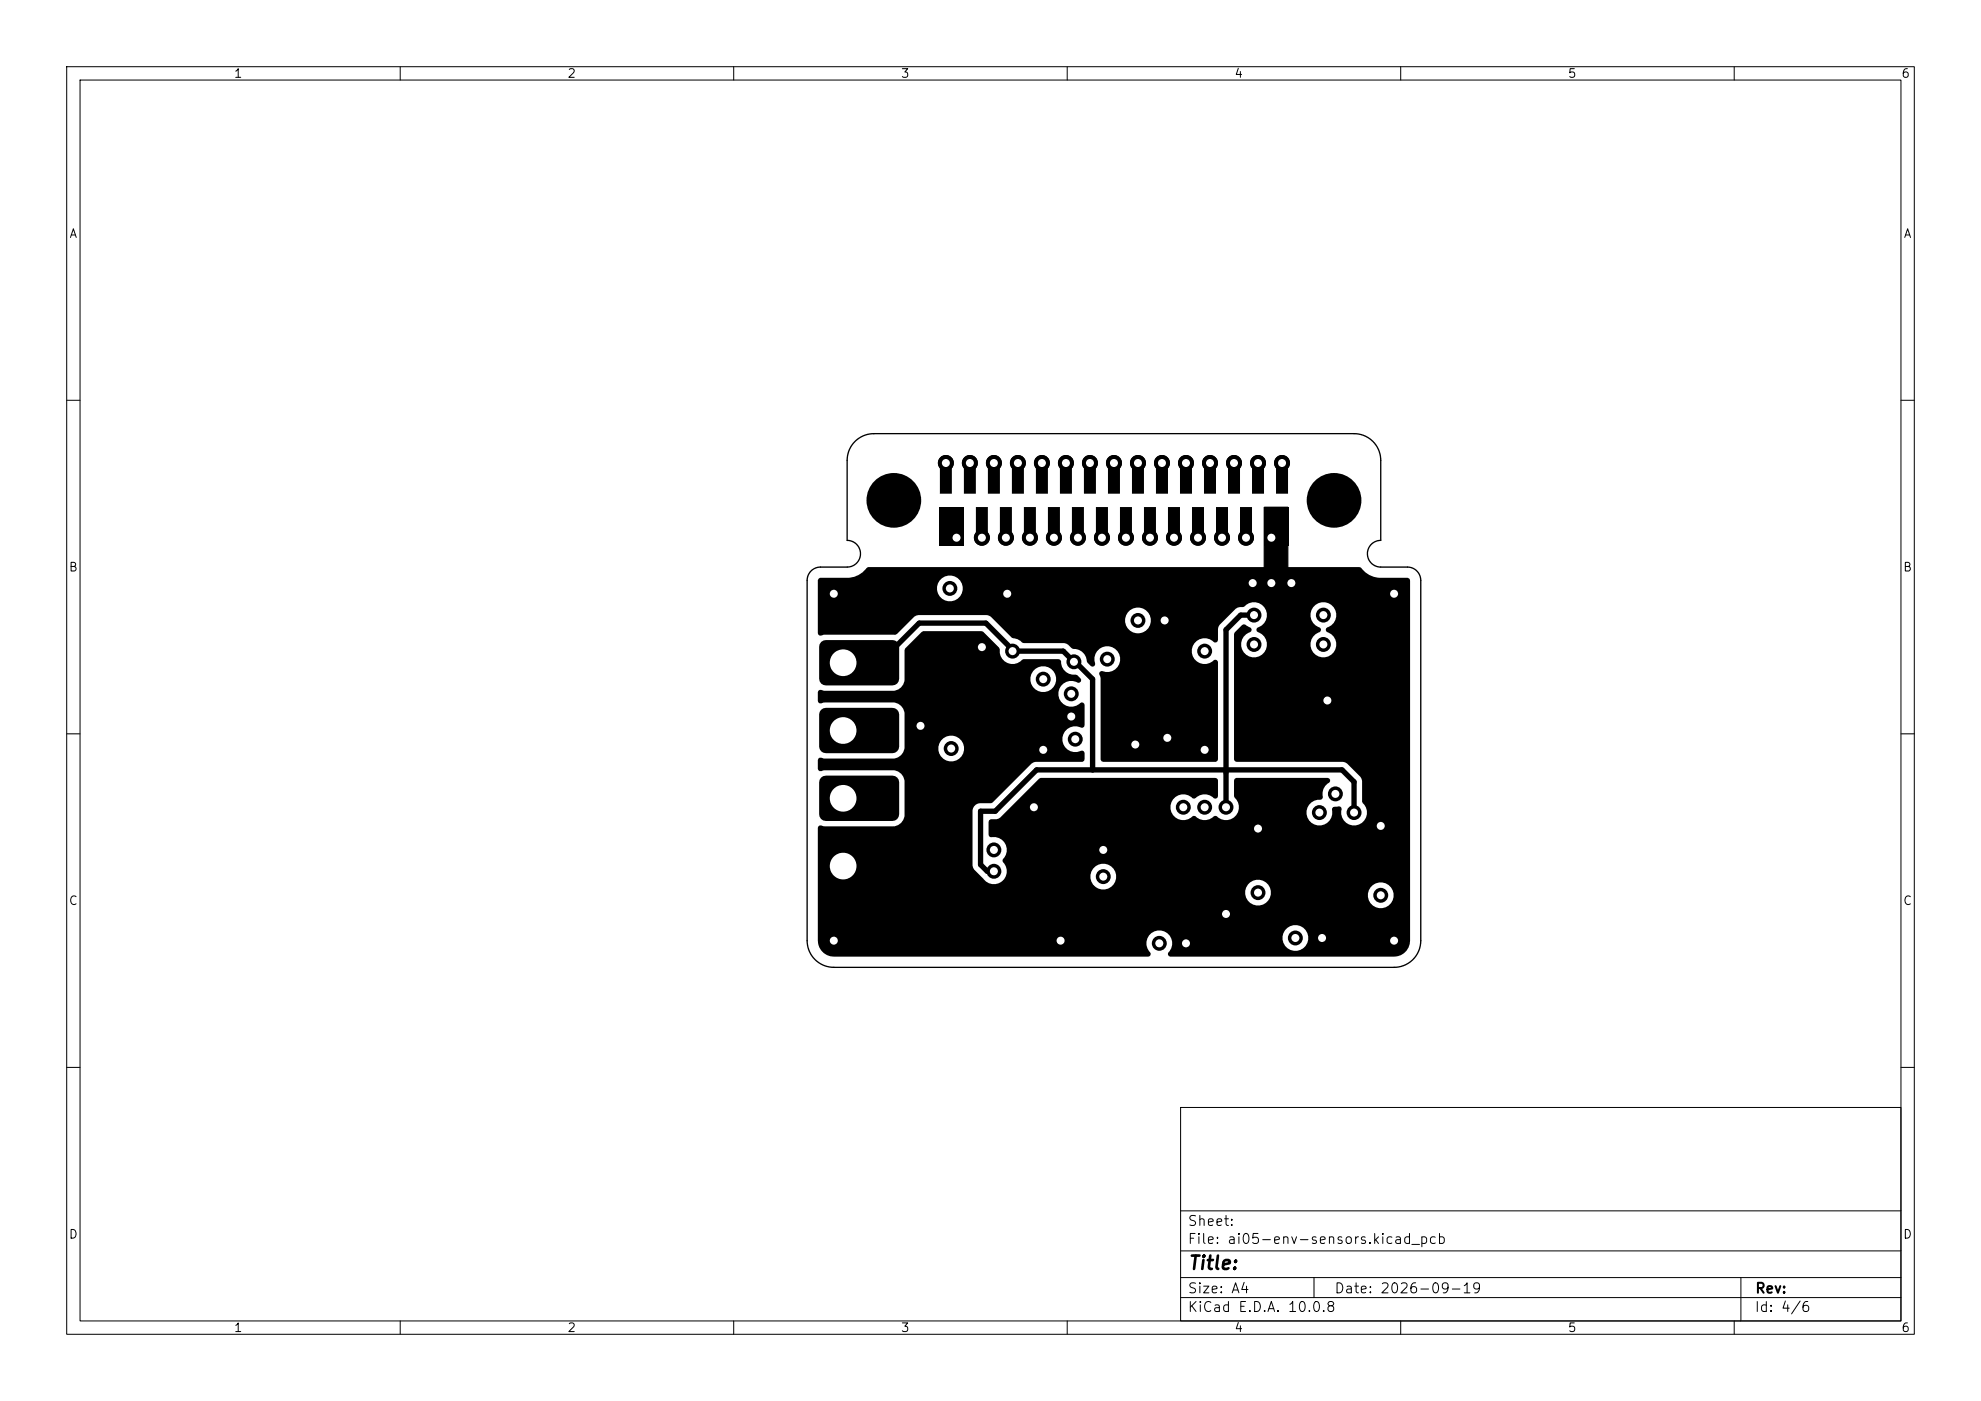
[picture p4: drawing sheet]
<svg xmlns="http://www.w3.org/2000/svg" width="297mm" height="210mm" viewBox="0 0 297 210" stroke-linecap="round" stroke-linejoin="round" font-family="sans-serif">
<defs><g id="words">
<text font-size="2" x="178" y="190.8">Title:</text>
<g font-size="1.5">
<text x="178" y="184.1">Sheet:</text>
<text x="178" y="186.8">File: ai05-env-sensors.kicad_pcb</text>
<text x="178" y="197">KiCad E.D.A. 10.0.8</text>
<text x="178" y="194.2">Size: A4</text>
<text x="200" y="194.2">Date: 2026-09-19</text>
<text x="263" y="197">Id: 4/6</text>
<text x="263" y="194.2">Rev:</text>
</g>
<g font-size="1.3">
<text x="35" y="12">1</text>
<text x="85" y="12">2</text>
<text x="135" y="12">3</text>
<text x="185" y="12">4</text>
<text x="235" y="12">5</text>
<text x="285" y="12">6</text>
<text x="10.3" y="36">A</text>
<text x="285.3" y="36">A</text>
<text x="10.2" y="86">B</text>
<text x="285.2" y="86">B</text>
<text x="10.2" y="136">C</text>
<text x="285.2" y="136">C</text>
<text x="10.2" y="186">D</text>
<text x="285.2" y="186">D</text>
<text x="35" y="200">1</text>
<text x="85" y="200">2</text>
<text x="135" y="200">3</text>
<text x="185" y="200">4</text>
<text x="235" y="200">5</text>
<text x="285" y="200">6</text>
</g>
</g></defs>
<g fill="none" stroke="#000" stroke-width=".15">
<path d="M10 10h277v190h-277zM12 12h273v186h-273zM60 10v2M110 10v2M160 10v2M210 10v2M260 10v2M10 60h2M285 60h2M10 110h2M285 110h2M10 160h2"/>
<path d="M177 166h108v32h-108zM285 160h2M60 198v2M110 198v2M160 198v2M177 194.5h108M177 191.5h108M177 187.5h108M177 181.5h108M197 191.5v3M210 198v2M260 198v2"/>
<path d="M261 191.5v6.5"/>
</g>
<g fill="none" stroke="#000" stroke-width=".8">
<path d="M126.2 99.3h5.7l5.9-5.9h10l4 4v.2h7.6l1.6 1.6h.2l2.6 2.6v13.6M188 92.2h-2l-2.2 2.2v26.6M203 121.8v-4.6l-1.8-1.8h-45.8l-6.2 6.2h-2.2v8l1 1h1"/>
<circle cx="141.8" cy="69.4" r=".8"/>
<circle cx="145.4" cy="69.4" r=".8"/>
<circle cx="149" cy="69.4" r=".8"/>
<circle cx="152.6" cy="69.4" r=".8"/>
<circle cx="156.2" cy="69.4" r=".8"/>
<circle cx="159.8" cy="69.4" r=".8"/>
<circle cx="163.4" cy="69.4" r=".8"/>
<circle cx="167" cy="69.4" r=".8"/>
<circle cx="170.6" cy="69.4" r=".8"/>
<circle cx="174.2" cy="69.4" r=".8"/>
<circle cx="177.8" cy="69.4" r=".8"/>
<circle cx="181.4" cy="69.4" r=".8"/>
<circle cx="185" cy="69.4" r=".8"/>
<circle cx="188.6" cy="69.4" r=".8"/>
<circle cx="192.2" cy="69.4" r=".8"/>
<circle cx="147.2" cy="80.6" r=".8"/>
<circle cx="150.8" cy="80.6" r=".8"/>
<circle cx="154.4" cy="80.6" r=".8"/>
<circle cx="158" cy="80.6" r=".8"/>
<circle cx="161.6" cy="80.6" r=".8"/>
<circle cx="165.2" cy="80.6" r=".8"/>
<circle cx="168.8" cy="80.6" r=".8"/>
<circle cx="172.4" cy="80.6" r=".8"/>
<circle cx="176" cy="80.6" r=".8"/>
<circle cx="179.6" cy="80.6" r=".8"/>
<circle cx="183.2" cy="80.6" r=".8"/>
<circle cx="186.8" cy="80.6" r=".8"/>
</g>
<path d="M189.5 76h3.6v9.9h-3.6z" fill="#000" stroke="#000" stroke-width=".15"/>
<g fill="#000">
<path d="M140.9 68.7a1.2 1.2 0 0 1 1.7-.2 1.2 1.2 0 0 1 .1 1.7v3.8h-1.8v-3.9a1.2 1.2 0 0 1 0-1.4zM144.5 68.7a1.2 1.2 0 0 1 1.7-.2 1.2 1.2 0 0 1 .1 1.7v3.8h-1.8v-3.9a1.2 1.2 0 0 1 0-1.4zM148.3 68.5a1.2 1.2 0 0 1 1.6 .1 1.2 1.2 0 0 1 0 1.6v3.8h-1.8v-3.9a1.2 1.2 0 0 1 .2-1.6zM151.7 68.7a1.2 1.2 0 0 1 1.7-.2 1.2 1.2 0 0 1 .1 1.7v3.8h-1.8v-3.9a1.2 1.2 0 0 1 0-1.4zM155.3 68.7a1.2 1.2 0 0 1 1.7-.2 1.2 1.2 0 0 1 .1 1.7v3.8h-1.8v-3.9a1.2 1.2 0 0 1 0-1.4zM159.1 68.5a1.2 1.2 0 0 1 1.6 .1 1.2 1.2 0 0 1 0 1.6v3.8h-1.8v-3.9a1.2 1.2 0 0 1 .2-1.6zM162.5 68.7a1.2 1.2 0 0 1 1.7-.2 1.2 1.2 0 0 1 .1 1.7v3.8h-1.8v-3.9a1.2 1.2 0 0 1 0-1.4zM166.3 68.5a1.2 1.2 0 0 1 1.6 .1 1.2 1.2 0 0 1 0 1.6v3.8h-1.8v-3.9a1.2 1.2 0 0 1 .2-1.6zM169.7 68.7a1.2 1.2 0 0 1 1.7-.2 1.2 1.2 0 0 1 .1 1.7v3.8h-1.8v-3.9a1.2 1.2 0 0 1 0-1.4zM173.3 68.7a1.2 1.2 0 0 1 1.7-.2 1.2 1.2 0 0 1 .1 1.7v3.8h-1.8v-3.9a1.2 1.2 0 0 1 0-1.4zM176.9 68.7a1.2 1.2 0 0 1 1.7-.2 1.2 1.2 0 0 1 .1 1.7v3.8h-1.8v-3.9a1.2 1.2 0 0 1 0-1.4zM180.5 68.7a1.2 1.2 0 0 1 1.7-.2 1.2 1.2 0 0 1 .1 1.7v3.8h-1.8v-3.9a1.2 1.2 0 0 1 0-1.4z"/>
<path d="M184.1 68.7a1.2 1.2 0 0 1 1.7-.2 1.2 1.2 0 0 1 .1 1.7v3.8h-1.8v-3.9a1.2 1.2 0 0 1 0-1.4zM187.7 68.7a1.2 1.2 0 0 1 1.7-.2 1.2 1.2 0 0 1 .1 1.7v3.8h-1.8v-3.9a1.2 1.2 0 0 1 0-1.4zM191.3 68.7a1.2 1.2 0 0 1 1.7-.2 1.2 1.2 0 0 1 .1 1.7v3.8h-1.8v-3.9a1.2 1.2 0 0 1 0-1.4zM140.9 76h3.6v5.8h-3.6zM146.3 76h1.8v3.8a1.2 1.2 0 0 1-.1 1.7 1.2 1.2 0 0 1-1.6 0 1.2 1.2 0 0 1-.1-1.7zM149.9 76h1.8v3.8a1.2 1.2 0 0 1-.1 1.7 1.2 1.2 0 0 1-1.6 0 1.2 1.2 0 0 1-.1-1.7zM153.5 76h1.8v3.8a1.2 1.2 0 0 1-.1 1.7 1.2 1.2 0 0 1-1.6 0 1.2 1.2 0 0 1-.1-1.7zM157.1 76h1.8v3.8a1.2 1.2 0 0 1-.1 1.7 1.2 1.2 0 0 1-1.6 0 1.2 1.2 0 0 1-.1-1.7zM160.7 76h1.8v3.8a1.2 1.2 0 0 1-.1 1.7 1.2 1.2 0 0 1-1.6 0 1.2 1.2 0 0 1-.1-1.7zM164.3 76h1.8v3.8a1.2 1.2 0 0 1-.1 1.7 1.2 1.2 0 0 1-1.6 0 1.2 1.2 0 0 1-.1-1.7zM167.9 76h1.8v3.8a1.2 1.2 0 0 1-.1 1.7 1.2 1.2 0 0 1-1.6 0 1.2 1.2 0 0 1-.1-1.7zM171.5 76h1.8v3.8a1.2 1.2 0 0 1-.1 1.7 1.2 1.2 0 0 1-1.6 0 1.2 1.2 0 0 1-.1-1.7z"/>
<path d="M175.1 76h1.8v3.8a1.2 1.2 0 0 1-.1 1.7 1.2 1.2 0 0 1-1.6 0 1.2 1.2 0 0 1-.1-1.7zM178.7 76h1.8v3.8a1.2 1.2 0 0 1-.1 1.7 1.2 1.2 0 0 1-1.6 0 1.2 1.2 0 0 1-.1-1.7zM182.3 76h1.8v3.8a1.2 1.2 0 0 1-.1 1.7 1.2 1.2 0 0 1-1.6 0 1.2 1.2 0 0 1-.1-1.7zM185.9 76h1.8v3.8a1.2 1.2 0 0 1-.1 1.7 1.2 1.2 0 0 1-1.6 0 1.2 1.2 0 0 1-.1-1.7zM189.5 76h3.6v5.8h-3.6zM122.8 86.7l.3-.1h4.3a4.1 4.1 0 0 0 2.7-1.6h73.7l.3 .2a3.5 3.5 0 0 0 2.7 1.4h4.2l.3 .2 .1 .3v53.9a2.41 2.41 0 0 1-2.4 2.4h-33.5l-.2-.1a.45 .45 0 0 1 0-.7 1.91 1.91 0 0 0 .1-2.2h16.9v.5a1.94 1.94 0 0 0 3 1.3 1.94 1.94 0 0 0 0-3.2 1.94 1.94 0 0 0-3 1.4h-16.9l-.1-.2a1.93 1.93 0 0 0-2.7-.3 1.93 1.93 0 0 0-.2 2.8l.1 .2v.3l-.4 .2h-47.1a2.43 2.43 0 0 1-2.4-2.7v-7.1h64.1a1.93 1.93 0 0 0 1.7 2.1 1.93 1.93 0 0 0 2.1-1.7h14.6v.5a1.94 1.94 0 0 0 3 1.3 1.94 1.94 0 0 0 0-3.2 1.94 1.94 0 0 0-3 1.4h-14.6v-.4a1.94 1.94 0 0 0-1.9-1.7 1.94 1.94 0 0 0-1.9 1.7h-64.1l.1-9.7 .2-.2 .7 .2h10.5a1.8 1.8 0 0 0 1.5-1.6v-5.4a1.8 1.8 0 0 0-1.6-1.4h-10.4l-.7 .1-.2-.1-.1-.3v-1.2l.1-.3 .2-.1 .7 .1h10.5a1.76 1.76 0 0 0 1.5-1.7h5.1v.5a1.94 1.94 0 0 0 3 1.3 1.94 1.94 0 0 0 0-3.2 1.94 1.94 0 0 0-3 1.4h-5.1v-5.1a1.79 1.79 0 0 0-1.6-1.6h-10.4l-.7 .1-.2-.1-.1-.2v-1.3l.1-.2 .2-.2 .7 .1h10.5a1.8 1.8 0 0 0 1.5-1.9h18.9v.5a1.94 1.94 0 0 0 3 1.3 1.94 1.94 0 0 0 0-3.2 1.94 1.94 0 0 0-3 1.4h-18.9l.1-4.4 2.7-2.6h8.7l.3 .1 2.5 2.6a1.94 1.94 0 0 0 1 2 1.94 1.94 0 0 0 2.3-.4l.3-.1h5.2l.2 .1 .2 .3a1.91 1.91 0 0 0 2.2 1.9 1.05 1.05 0 0 1 .8 1 .45 .45 0 0 1-.7 .1 1.93 1.93 0 0 0-2.7 2.1 1.93 1.93 0 0 0 3.2 1.1l.2-.1h.3l.2 .4-.1 3.2a1.11 1.11 0 0 1-1 0 1.96 1.96 0 0 0-2.2 2.3 1.96 1.96 0 0 0 3 1.3l.2 .1 .1 .3v.9l-.1 .2-.2 .2h-7l-.4 .1-.2 .1-5.9 5.9-.3 .1h-1.6a1.21 1.21 0 0 0-1.1 1v8.4l.2 .5 1.3 1.3a1.97 1.97 0 0 0 1.9 .9 1.97 1.97 0 0 0 1.7-1.3h12.6v.5a1.94 1.94 0 0 0 3 1.3 1.94 1.94 0 0 0 0-3.2 1.94 1.94 0 0 0-3 1.4h-12.6v-.3a2.26 2.26 0 0 0-.6-1.8l.1-.4a1.97 1.97 0 0 0 .2-2.3 1.97 1.97 0 0 0-2.1-.9l-.3-.4v-1.9l.1-.2 .3-.2a1.49 1.49 0 0 0 1.6-.5l5.8-5.7h26.2l.2 .1 .2 .3v2.3l-.1 .3-.2 .1-.4-.1a2.03 2.03 0 0 0-2.8 .1l-.4-.1a1.93 1.93 0 0 0-2.7 .1 1.93 1.93 0 0 0 0 2.7 1.93 1.93 0 0 0 2.7 0 .46 .46 0 0 1 .7 .1 2.07 2.07 0 0 0 2.7-.2l.4 .1a1.92 1.92 0 0 0 2.7-.1 1.92 1.92 0 0 0-.1-2.7l-.1-.3v-2.3l.1-.2 .2-.2h13.7l.3 .1 .1 .2v.2l-.2 .2a2.04 2.04 0 0 0-.9 2.3l-.4 .3a1.93 1.93 0 0 0-2 1.9 1.93 1.93 0 0 0 2.1 1.9 1.93 1.93 0 0 0 1.7-2.3v-.2l.2-.2 .6-.1a.45 .45 0 0 1 .5 .1 .45 .45 0 0 1 .1 .6 1.93 1.93 0 0 0 2.5 2 1.93 1.93 0 0 0 .7-3.2l-.1-.3-.1-3.4-.1-.2-2.3-2.2-.3-.1h-16l-.2-.1-.2-.2v-18.8l.1-.3 1.3-1.2 1.2 .6 .1 .2-.1 .2a2.12 2.12 0 0 0-1.1 3.2 1.96 1.96 0 0 0 3.2-.2 1.96 1.96 0 0 0-1.3-2.9v-.3v-.2a2.23 2.23 0 0 0 1.5-2.2h6.6v.5a2.19 2.19 0 0 0 1.5 1.7l.1 .2-.1 .2a2.12 2.12 0 0 0-1.1 3.2 1.96 1.96 0 0 0 3.2-.2 1.96 1.96 0 0 0-1.3-2.9v-.3v-.2a2.17 2.17 0 0 0 1.4-2.7 1.94 1.94 0 0 0-2-1.2 1.94 1.94 0 0 0-1.7 1.7h-6.6l-.1-.5a1.92 1.92 0 0 0-3.2-.6l-.2 .1h-.5l-.6 .2-2.5 2.5-.2 .5-.1 2-.2 .1-.4-.1a1.93 1.93 0 0 0-2.7 .1 1.93 1.93 0 0 0 0 2.7 1.93 1.93 0 0 0 2.7 0l.2-.1h.3l.2 .4v14.5l-.1 .2-.3 .2-17-.1-.2-.3v-12.2l-.2-.7 .1-.2 .4-.1a1.93 1.93 0 0 0 2.6-1.5 1.93 1.93 0 0 0-2.1-2.2 1.93 1.93 0 0 0-1.6 2.5v.3l-.2 .2h-.2l-.2-.1-.6-.5-.1-.2a1.89 1.89 0 0 0-1.9-1.8l-.3-.1-.6-.6-.5-.2h-6.1l-.3-.1a2.21 2.21 0 0 0-1.5-.7l-2.8-2.8h19.8a1.94 1.94 0 0 0 2.5 2.1 1.94 1.94 0 0 0 .8-3.2 1.94 1.94 0 0 0-3.2 .6l-.1 .5h-19.8l-.4-.4-.5-.2h-10.3l-.6 .2-2.8 2.8-10.7-.1a.65 .65 0 0 1-1-.2v-6.9h17.9v.5a1.94 1.94 0 0 0 3 1.3 1.94 1.94 0 0 0 0-3.2 1.94 1.94 0 0 0-3 1.4h-17.9v-.9zM123.1 106.4l.3-.2 .4-.1h10a1 1 0 0 1 1 1v4.8a1 1 0 0 1-1 1h-10a1 1 0 0 1-1-1v-4.8l.1-.4zM123.1 96.2l.3-.2 .4-.1h10a1 1 0 0 1 1 1v4.8a1 1 0 0 1-1 1h-10a1 1 0 0 1-1-1v-4.8l.1-.3zM123.1 126.7l.3-.2 .4-.1h10a1 1 0 0 1 1 1v4.8a1 1 0 0 1-1 1h-10a1 1 0 0 1-1-1v-4.8l.1-.4zM123.1 116.6l.3-.3h.4h10a1 1 0 0 1 1 1v4.8a1 1 0 0 1-1 1h-10a1 1 0 0 1-1-1v-4.8l.1-.4z"/>
<circle cx="141.8" cy="69.4" r="1"/>
<circle cx="145.4" cy="69.4" r="1"/>
<circle cx="149" cy="69.4" r="1"/>
<circle cx="152.6" cy="69.4" r="1"/>
<circle cx="156.2" cy="69.4" r="1"/>
<circle cx="159.8" cy="69.4" r="1"/>
<circle cx="163.4" cy="69.4" r="1"/>
<circle cx="167" cy="69.4" r="1"/>
<circle cx="170.6" cy="69.4" r="1"/>
<circle cx="174.2" cy="69.4" r="1"/>
<circle cx="177.8" cy="69.4" r="1"/>
<circle cx="181.4" cy="69.4" r="1"/>
<circle cx="185" cy="69.4" r="1"/>
<circle cx="188.6" cy="69.4" r="1"/>
<circle cx="192.2" cy="69.4" r="1"/>
<circle cx="125" cy="89" r="1.12"/>
<circle cx="142.4" cy="88.2" r="1.12"/>
<circle cx="143.4" cy="80.6" r="1"/>
<circle cx="147.2" cy="97" r="1.12"/>
<circle cx="147.2" cy="80.6" r="1"/>
<circle cx="150.8" cy="80.6" r="1"/>
<circle cx="151" cy="89" r="1.12"/>
<circle cx="151.8" cy="97.6" r="1.12"/>
<circle cx="154.4" cy="80.6" r="1"/>
<circle cx="158" cy="80.6" r="1"/>
<circle cx="161" cy="99.2" r="1.12"/>
<circle cx="161.6" cy="80.6" r="1"/>
<circle cx="165.2" cy="80.6" r="1"/>
<circle cx="166" cy="98.8" r="1.12"/>
<circle cx="168.8" cy="80.6" r="1"/>
<circle cx="170.6" cy="93" r="1.12"/>
<circle cx="172.4" cy="80.6" r="1"/>
<circle cx="174.6" cy="93" r="1.12"/>
<circle cx="176" cy="80.6" r="1"/>
<circle cx="179.6" cy="80.6" r="1"/>
<circle cx="180.6" cy="97.6" r="1.12"/>
<circle cx="183.2" cy="80.6" r="1"/>
<circle cx="186.8" cy="80.6" r="1"/>
<circle cx="187.8" cy="87.4" r="1.12"/>
<circle cx="188" cy="96.6" r="1.12"/>
<circle cx="188" cy="92.2" r="1.12"/>
<circle cx="190.6" cy="87.4" r="1.12"/>
<circle cx="190.6" cy="80.6" r="1"/>
<circle cx="193.6" cy="87.4" r="1.12"/>
<circle cx="198.4" cy="96.6" r="1.12"/>
<circle cx="198.4" cy="92.2" r="1.12"/>
<circle cx="209" cy="89" r="1.12"/>
<circle cx="138" cy="108.8" r="1.12"/>
<circle cx="142.6" cy="112.2" r="1.12"/>
<circle cx="156.4" cy="112.4" r="1.12"/>
<circle cx="156.4" cy="101.8" r="1.12"/>
<circle cx="160.6" cy="104" r="1.12"/>
<circle cx="160.6" cy="107.4" r="1.12"/>
<circle cx="161.2" cy="110.8" r="1.12"/>
<circle cx="170.2" cy="111.6" r="1.12"/>
<circle cx="175" cy="110.6" r="1.12"/>
<circle cx="180.6" cy="112.4" r="1.12"/>
<circle cx="199" cy="105" r="1.12"/>
<circle cx="200.2" cy="119" r="1.12"/>
<circle cx="149" cy="127.4" r="1.12"/>
<circle cx="149" cy="130.6" r="1.12"/>
<circle cx="155" cy="121" r="1.12"/>
<circle cx="165.4" cy="131.4" r="1.12"/>
<circle cx="165.4" cy="127.4" r="1.12"/>
<circle cx="177.4" cy="121" r="1.12"/>
<circle cx="180.6" cy="121" r="1.12"/>
<circle cx="183.8" cy="121" r="1.12"/>
<circle cx="183.8" cy="137" r="1.12"/>
<circle cx="188.6" cy="133.8" r="1.12"/>
<circle cx="188.6" cy="124.2" r="1.12"/>
<circle cx="197.8" cy="121.8" r="1.12"/>
<circle cx="203" cy="121.8" r="1.12"/>
<circle cx="207" cy="123.8" r="1.12"/>
<circle cx="207" cy="134.2" r="1.12"/>
<circle cx="125" cy="141" r="1.12"/>
<circle cx="159" cy="141" r="1.12"/>
<circle cx="173.8" cy="141.4" r="1.12"/>
<circle cx="177.8" cy="141.4" r="1.12"/>
<circle cx="194.2" cy="140.6" r="1.12"/>
<circle cx="198.2" cy="140.6" r="1.12"/>
<circle cx="209" cy="141" r="1.12"/>
</g>
<path d="M121 141a4 4 0 0 0 4 4h84a4 4 0 0 0 4-4v-54a2 2 0 0 0-2-2h-4a2 2 0 0 1-2-2 2 2 0 0 1 2-2v-12a4 4 0 0 0-4-4h-72a4 4 0 0 0-4 4v12a2 2 0 0 1 2 2 2 2 0 0 1-2 2h-4a2 2 0 0 0-2 2v54" fill="none" stroke="#000" stroke-width=".2"/>
<g fill="#fff">
<circle cx="160.6" cy="107.4" r=".6"/>
<circle cx="125" cy="141" r=".6"/>
<circle cx="187.8" cy="87.4" r=".6"/>
<circle cx="156.4" cy="112.4" r=".6"/>
<circle cx="183.8" cy="137" r=".6"/>
<circle cx="207" cy="123.8" r=".6"/>
<circle cx="209" cy="141" r=".6"/>
<circle cx="147.2" cy="97" r=".6"/>
<circle cx="170.2" cy="111.6" r=".6"/>
<circle cx="125" cy="89" r=".6"/>
<circle cx="177.8" cy="141.4" r=".6"/>
<circle cx="151" cy="89" r=".6"/>
<circle cx="193.6" cy="87.4" r=".6"/>
<circle cx="175" cy="110.6" r=".6"/>
<circle cx="180.6" cy="112.4" r=".6"/>
<circle cx="209" cy="89" r=".6"/>
<circle cx="174.6" cy="93" r=".6"/>
<circle cx="188.6" cy="124.2" r=".6"/>
<circle cx="155" cy="121" r=".6"/>
<circle cx="159" cy="141" r=".6"/>
<circle cx="190.6" cy="87.4" r=".6"/>
<circle cx="199" cy="105" r=".6"/>
<circle cx="198.2" cy="140.6" r=".6"/>
<circle cx="138" cy="108.8" r=".6"/>
<circle cx="190.6" cy="80.6" r=".6"/>
<circle cx="165.4" cy="127.4" r=".6"/>
<circle cx="198.4" cy="92.2" r=".6"/>
<circle cx="207" cy="134.2" r=".6"/>
<circle cx="170.6" cy="93" r=".6"/>
<circle cx="194.2" cy="140.6" r=".6"/>
<circle cx="197.8" cy="121.8" r=".6"/>
<circle cx="165.4" cy="131.4" r=".6"/>
<circle cx="143.4" cy="80.6" r=".6"/>
<circle cx="177.4" cy="121" r=".6"/>
<circle cx="188.6" cy="133.8" r=".6"/>
<circle cx="198.4" cy="96.6" r=".6"/>
<circle cx="160.6" cy="104" r=".6"/>
<circle cx="180.6" cy="97.6" r=".6"/>
<circle cx="142.4" cy="88.2" r=".6"/>
<circle cx="173.8" cy="141.4" r=".6"/>
<circle cx="156.4" cy="101.8" r=".6"/>
<circle cx="151.8" cy="97.6" r=".6"/>
<circle cx="149" cy="130.6" r=".6"/>
<circle cx="188" cy="92.2" r=".6"/>
<circle cx="203" cy="121.8" r=".6"/>
<circle cx="183.8" cy="121" r=".6"/>
<circle cx="186.8" cy="80.6" r=".6"/>
<circle cx="161" cy="99.2" r=".6"/>
<circle cx="142.6" cy="112.2" r=".6"/>
<circle cx="200.2" cy="119" r=".6"/>
<circle cx="180.6" cy="121" r=".6"/>
<circle cx="161.2" cy="110.8" r=".6"/>
<circle cx="149" cy="127.4" r=".6"/>
<circle cx="183.2" cy="80.6" r=".6"/>
<circle cx="188" cy="96.6" r=".6"/>
<circle cx="181.4" cy="69.4" r=".6"/>
<circle cx="166" cy="98.8" r=".6"/>
<circle cx="141.8" cy="69.4" r=".6"/>
<circle cx="147.2" cy="80.6" r=".6"/>
<circle cx="145.4" cy="69.4" r=".6"/>
<circle cx="150.8" cy="80.6" r=".6"/>
<circle cx="149" cy="69.4" r=".6"/>
<circle cx="154.4" cy="80.6" r=".6"/>
<circle cx="152.6" cy="69.4" r=".6"/>
<circle cx="158" cy="80.6" r=".6"/>
<circle cx="156.2" cy="69.4" r=".6"/>
<circle cx="161.6" cy="80.6" r=".6"/>
<circle cx="159.8" cy="69.4" r=".6"/>
<circle cx="165.2" cy="80.6" r=".6"/>
<circle cx="163.4" cy="69.4" r=".6"/>
<circle cx="168.8" cy="80.6" r=".6"/>
<circle cx="167" cy="69.4" r=".6"/>
<circle cx="172.4" cy="80.6" r=".6"/>
<circle cx="170.6" cy="69.4" r=".6"/>
<circle cx="176" cy="80.6" r=".6"/>
<circle cx="174.2" cy="69.4" r=".6"/>
<circle cx="179.6" cy="80.6" r=".6"/>
<circle cx="177.8" cy="69.4" r=".6"/>
<circle cx="185" cy="69.4" r=".6"/>
<circle cx="188.6" cy="69.4" r=".6"/>
<circle cx="192.2" cy="69.4" r=".6"/>
</g>
<g fill="#000">
<circle cx="134" cy="75" r="4.1"/>
<circle cx="200" cy="75" r="4.1"/>
</g>
<g fill="#fff">
<circle cx="126.4" cy="129.8" r="2"/>
<circle cx="126.4" cy="119.7" r="2"/>
<circle cx="126.4" cy="109.5" r="2"/>
<circle cx="126.4" cy="99.3" r="2"/>
</g>
<use href="#words"/>
</svg>
